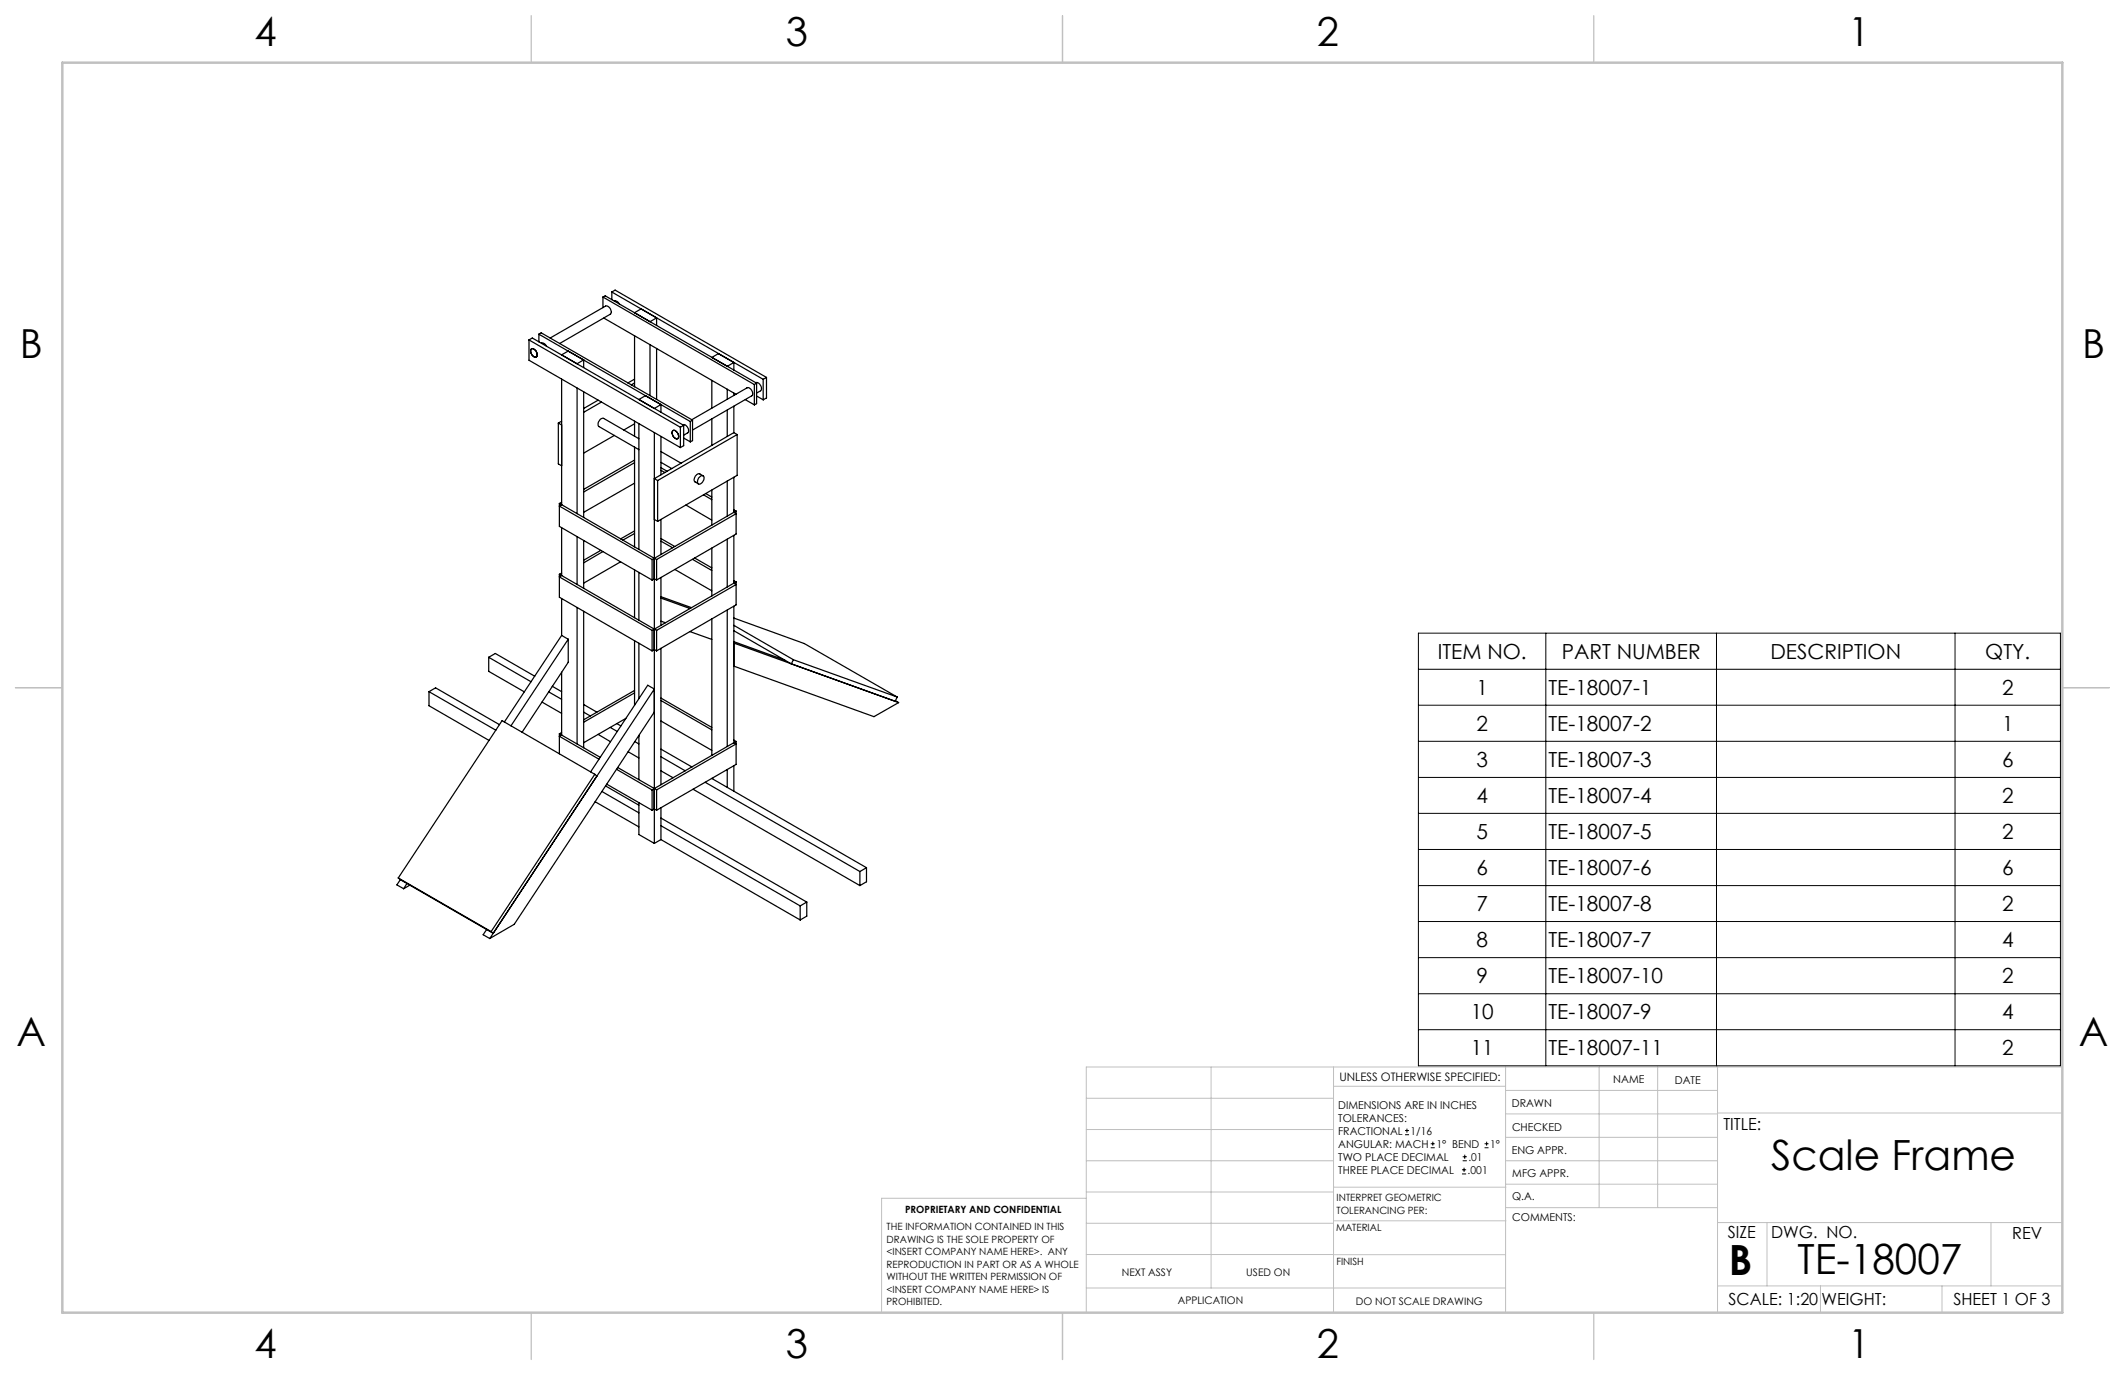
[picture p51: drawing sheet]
<svg xmlns="http://www.w3.org/2000/svg" width="432mm" height="279mm" viewBox="0 0 432 279" stroke-linecap="round" stroke-linejoin="round" font-family="sans-serif">
<defs><g id="words">
<g font-size="8.5">
<text x="359.9" y="237.7">Scale Frame</text>
<text x="351.3" y="259">B</text>
<text x="365.3" y="258.9">TE-18007</text>
</g>
<g font-size="8.1">
<text x="51.7" y="9.3">4</text>
<text x="159.7" y="9.3">3</text>
<text x="267.6" y="9.3">2</text>
<text x="375.6" y="9.3">1</text>
<text x="4" y="72.8">B</text>
<text x="423.1" y="72.8">B</text>
<text x="3.3" y="212.5">A</text>
<text x="422.4" y="212.5">A</text>
<text x="51.7" y="276">4</text>
<text x="159.7" y="276">3</text>
<text x="267.6" y="276">2</text>
<text x="375.6" y="276">1</text>
</g>
<g font-size="4.2">
<text x="292.2" y="133.8">ITEM NO.</text>
<text x="317.3" y="133.8">PART NUMBER</text>
<text x="359.7" y="133.8">DESCRIPTION</text>
<text x="403.4" y="133.8">QTY.</text>
<text x="300" y="141.2">1</text>
<text x="314.6" y="141.2">TE-18007-1</text>
<text x="406.8" y="141.2">2</text>
<text x="300" y="148.5">2</text>
<text x="314.6" y="148.5">TE-18007-2</text>
<text x="406.8" y="148.5">1</text>
<text x="300" y="155.8">3</text>
<text x="314.6" y="155.8">TE-18007-3</text>
<text x="406.8" y="155.8">6</text>
<text x="300" y="163.1">4</text>
<text x="314.6" y="163.1">TE-18007-4</text>
<text x="406.8" y="163.1">2</text>
<text x="300" y="170.5">5</text>
<text x="314.6" y="170.5">TE-18007-5</text>
<text x="406.8" y="170.5">2</text>
<text x="300" y="177.8">6</text>
<text x="314.6" y="177.8">TE-18007-6</text>
<text x="406.8" y="177.8">6</text>
<text x="300" y="185.1">7</text>
<text x="314.6" y="185.1">TE-18007-8</text>
<text x="406.8" y="185.1">2</text>
<text x="300" y="192.4">8</text>
<text x="314.6" y="192.4">TE-18007-7</text>
<text x="406.8" y="192.4">4</text>
<text x="300" y="199.8">9</text>
<text x="314.6" y="199.8">TE-18007-10</text>
<text x="406.8" y="199.8">2</text>
<text x="298.8" y="207.1">10</text>
<text x="314.6" y="207.1">TE-18007-9</text>
<text x="406.8" y="207.1">4</text>
<text x="298.8" y="214.4">11</text>
<text x="314.6" y="214.4">TE-18007-11</text>
<text x="406.8" y="214.4">2</text>
</g>
<g font-size="3.4">
<text x="350.2" y="229.5">TITLE:</text>
<text x="351.1" y="251.6">SIZE</text>
<text x="359.9" y="251.6">DWG. NO.</text>
<text x="408.9" y="251.7">REV</text>
<text x="351.2" y="265.2">SCALE: 1:20</text>
<text x="370.1" y="265.3">WEIGHT:</text>
<text x="396.9" y="265.2">SHEET 1 OF 3</text>
</g>
<text font-size="2.4" x="272.2" y="219.7">UNLESS OTHERWISE SPECIFIED:</text>
<g font-size="2.2">
<text x="327.8" y="220.1">NAME</text>
<text x="340.3" y="220.2">DATE</text>
<text x="271.9" y="225.3">DIMENSIONS ARE IN INCHES</text>
<text x="271.9" y="227.9">TOLERANCES:</text>
<text x="307.2" y="224.9">DRAWN</text>
<text x="271.9" y="230.6">FRACTIONAL</text>
<text x="271.9" y="233.2">ANGULAR: MACH</text>
<text x="286.6" y="230.6">1/16</text>
<text x="291.9" y="233.2">1° BEND</text>
<text x="302.8" y="233.2">1°</text>
<text x="307.3" y="229.8">CHECKED</text>
<text x="271.9" y="238.5">THREE PLACE DECIMAL</text>
<text x="271.9" y="235.9">TWO PLACE DECIMAL</text>
<text x="298.2" y="238.5">.001</text>
<text x="298.4" y="235.9">.01</text>
<text x="307.2" y="234.5">ENG APPR.</text>
<text x="307.3" y="239.2">MFG APPR.</text>
<text x="307.3" y="243.9">Q.A.</text>
<text x="307.3" y="248.1">COMMENTS:</text>
</g>
<g font-size="2.1">
<text x="227.9" y="259.2">NEXT ASSY</text>
<text x="253.3" y="259.2">USED ON</text>
<text x="239.3" y="265">APPLICATION</text>
<text x="275.5" y="265.1">DO NOT SCALE DRAWING</text>
</g>
<g font-size="2">
<text x="271.6" y="244.1">INTERPRET GEOMETRIC</text>
<text x="180.2" y="250">THE INFORMATION CONTAINED IN THIS</text>
<text x="183.9" y="246.4">PROPRIETARY AND CONFIDENTIAL</text>
<text x="271.5" y="250.2">MATERIAL</text>
<text x="271.6" y="246.6">TOLERANCING PER:</text>
<text x="180.2" y="252.5">DRAWING IS THE SOLE PROPERTY OF</text>
<text x="180.2" y="255.1">&lt;INSERT COMPANY NAME HERE&gt;. ANY</text>
<text x="180.2" y="257.6">REPRODUCTION IN PART OR AS A WHOLE</text>
<text x="271.5" y="257">FINISH</text>
<text x="180.2" y="260.1">WITHOUT THE WRITTEN PERMISSION OF</text>
<text x="180.2" y="262.6">&lt;INSERT COMPANY NAME HERE&gt; IS</text>
<text x="180.2" y="265.2">PROHIBITED.</text>
</g>
</g></defs>
<g fill="none" stroke="#c0c0c0" stroke-width=".2">
<path d="M246.1 216.8v44.9M271 216.8v49.9M305.9 216.8v49.9M324.9 216.8v28.6M336.8 216.8v28.6M349 216.8v49.9M419.1 216.8h-198.4v49.9M220.7 235.9h50.3M220.7 229.5h50.3M220.7 223.2h50.3M271 220.7h34.9M305.9 231.1h43.1"/>
<path d="M305.9 226.3h43.1M305.9 221.6h43.1M305.9 235.9h43.1M349 226.2h70.1M220.7 248.6h50.3M220.7 242.2h50.3M220.7 254.9h50.3M220.7 243.5h-41.6v23.2M271 255h34.9M271 248.1h35M271 241.2h35M305.9 240.6h43.1"/>
<path d="M306 245.4h43M349 248.4h70.1M359.1 248.4v12.9M404.6 248.4v12.9M220.7 261.7h85.2M349 261.3h70.1M369.9 261.3v5.4M394.6 261.3v5.4"/>
</g>
<path d="M108 3.2v9.5M215.9 3.2v9.5M323.8 3.2v9.5M3.1 139.7h9.6M419.1 139.7h9.5M108 266.7v9.6M215.9 266.7v9.6M323.8 266.7v9.6" fill="none" stroke="#c0c0c0" stroke-width=".25"/>
<path d="M12.7 12.7h406.4v254h-406.4z" fill="none" stroke="#c0c0c0" stroke-width=".5"/>
<g fill="none" stroke="#000" stroke-width=".2">
<path d="M288.2 128.7h130.5v87.9h-130.5zM288.2 136h130.5M314.1 128.7v87.9M348.8 128.7v87.9M397.3 128.7v87.9M288.2 143.3h130.5M288.2 150.6h130.5M288.2 158h130.5M288.2 165.3h130.5M288.2 172.6h130.5M288.2 180h130.5M288.2 187.3h130.5"/>
<path d="M288.2 194.6h130.5M288.2 201.9h130.5M288.2 209.2h130.5M285.5 230.6h.8M285.5 229.7h.8M285.9 229.3v.9M290.7 233.2h.8M290.7 232.4h.8M291.1 232v.8M297.1 238.5h.8M297.1 237.7h.8M297.2 235.9h.9"/>
<path d="M297.2 235.1h.9M297.5 237.3v.8M297.6 234.6v.9M301.7 233.2h.8M301.7 232.4h.8M302.1 232v.8"/>
</g>
<g fill="none" stroke="#000" stroke-width=".25">
<path d="M124.3 59.3v1.6M124.3 59.3l30.8 17.8M124.3 59.3l.7-.4 30.8 17.8M107.5 69.1l.7-.4 30.7 17.7M107.5 69.1l30.8 17.7M107.5 69.1v4.1l30.8 17.7M107.9 71a.92 .92 0 0 1 1.2 .9 .51 .51 0 0 1-.2 .7 .51 .51 0 0 1-.7-.4l-.4-.7zM109.5 67.9l30.8 17.8M109.5 67.9l.5-.3 30.7 17.8M109.5 67.9v1.6M110 69.7h.3l.4 .1 .3 .5M111.8 68.7l11.2-6.5a1.09 1.09 0 0 1 1 1.7l-10.3 5.9"/>
<path d="M114.1 72.1l1.4-.8 3.1 1.8-1.3 .8zM114.1 77v25.6M117.3 78.8v25.6M118.6 73.1v1.6M118.6 79.6v25.6M122.5 60.4v2.1M122.5 60.4l30.8 17.7M122.5 60.4l.5-.3 30.7 17.8M122.7 64.6l26.8 15.5M124.8 61.2h.1M124.8 61.2h.6l.4 .6M128.9 63.5l1.4-.7 3.1 1.8-1.3 .8z"/>
<path d="M128.9 68.2v10.4M128.9 77.8l-.6 .4M128.9 77l-1.3 .8M132.1 70v10.4M133.4 64.6v1.5M133.4 70.8v10.4M144.6 77.3v5.6M144.6 72.6l1.4-.7 3.1 1.8-1.3 .7zM147.8 79.1v2M149.1 73.7v1.5M149.1 79.9v.4M153.3 78.1v4.2"/>
<path d="M153.6 77.8a1.09 1.09 0 0 1 1 1.6l-.9 .5M153.7 77.9l-.4 .2M153.7 77.9v4.1l-.4 .3M155.1 77.1v4.1M155.8 76.7v4.2l-.7 .3M155.8 76.7l-.7 .4M113.5 86v8.3l.6 .4M113.5 86l.6 .4M114.1 85.6l-.6 .4M121.5 81.3l-2.9 1.7M122.2 81.7l-3.6 2.1M124.8 88.5l-6.2 3.6"/>
<path d="M128.9 85.6v3M128.9 90.8v20.3M128.9 86.1l-2.1 1.3M128.9 98.2l-10.3 5.9M128.9 94l-10.3 6M128.9 93.5l-10.3 5.9M129.8 89.1l-7.1-4.1a1.12 1.12 0 0 0-1 1.7l8.1 4.7M129.8 81.2l1.4-.8 3.1 1.8-1.3 .8zM129.8 86.1v25.6M133 87.9v83.5M133.6 97.6v8.3M134.3 91.8l4.1 2.3"/>
<path d="M134.3 93.9l2.2 1.3M134.3 82.2v1.6M134.3 88.7v7.8M134.3 95.6l.8 .4M134.3 95l1.2 .7M136.7 87.6a.9 .9 0 0 1 1.2 .9 .48 .48 0 0 1-.2 .7 .48 .48 0 0 1-.7-.3l-.3-.4-.1-.5zM138.3 86.8v4.1M138.7 86.3a1.08 1.08 0 0 1 1 1.6l-.8 .5M138.9 86.4l-.6 .4M138.9 86.4v4.2l-.6 .3M138.9 89l1.4 .8M140.3 85.7v4.1"/>
<path d="M140.5 85.3l11.3-6.5a1.06 1.06 0 0 1 1 1.6l-12.1 7M140.7 85.4l-.4 .3M140.7 85.4v4.1l-.4 .3M142 97.1l.1-.1a.53 .53 0 0 1 .7-.3 .53 .53 0 0 1 .2 .8 .88 .88 0 0 1-1.2 .7l-.1-.3zM142.9 96.7l-.7-.4a1.06 1.06 0 0 0-.9 1.6l.6 .4M144.6 85.1v5.4M144.6 99.6v7.1M147.8 83.3v5.4M147.8 97.8v7.1M149.1 82.5v5.4M149.1 97v7.1M149.1 87.9l-16.1 9.4 .6 .3"/>
<path d="M149.1 87.9l.7 .4M149.8 88.3l-16.2 9.3M149.8 88.3v8.3l-16.2 9.3M151.4 81.2l1.9 1.1M153.7 80.5l1.4 .7M113.7 102.3v4.7l18.8 10.9M113.7 116.7v4.7l18.8 10.9M113.7 116.7l.4 .2M113.7 102.3l.4 .3M114.1 107.2v9.7M114.1 116.9l-.4 .3 18.8 10.9M114.1 116.9l18.9 10.9"/>
<path d="M114.1 102.6l-.4 .2 18.8 10.9M114.1 102.6l18.9 10.9M114.1 116.5l-.4 .2M114.1 102.1l-.4 .2M117.3 109v9.8M118.6 109.8v9.8M122.1 111.8l-3.5 2M122.5 112.1l-3.9 2.3M126.1 114.2l-7.5 4.3M128.9 115.8v9.7M128.9 107.9l-2.8 1.6M128.9 108.4l-2.3 1.3"/>
<path d="M129.8 116.3v9.7M132.5 113.7v4.2M132.5 117.9l.5-.3 .4 .3M133 113.5l-.5 .2M133 105.6l.6 .3M133 113.5l.4 .2M133.4 113.7v4.2M134.3 105.6v7.1M134.3 117.3v9.8M134.3 110l2.4 1.3M134.3 109.4l2.8 1.7M137.1 115.7l7.5 4.4"/>
<path d="M139.4 102.6l5.2 3.1M140.7 113.7l3.9 2.2M141.1 113.4l3.5 2M142.9 100.5l1.7 1M143.4 100.3l1.2 .7M144.6 111.4v9.7M147.8 109.6v9.7M149.1 108.8v9.7M149.1 103.6l.5 .3M149.1 118l.5 .3M149.1 118.5l.5 .3-16.2 9.3M149.1 118.5l-16.1 9.3"/>
<path d="M149.1 104.1l.5 .3-16.2 9.3M149.1 104.1l-16.1 9.4M149.6 103.9l-.5 .2M149.6 103.9v4.6l-16.2 9.4M149.6 118.3v4.6l-16.2 9.4M149.6 118.3l-.5 .2M99.3 133.6l8.6 4.9M99.3 133.6l1.3-.8 8.1 4.6M99.3 133.6v2.8l7.2 4.2M112.2 139.5l1.9 1M114.1 121.6v7.5M114.1 136.6v12.8"/>
<path d="M114.1 129.1l1.4 .8M114.1 129.1l-11.6 17.6M115.5 129.9l-11.7 17.6M115.5 129.9v4.7l-9.4 14.2M117.3 123.4v27.8M118.6 124.2v27.7M128.9 130.2v13.1M129.8 130.7v11.3M132.5 128.1v4.2M132.5 132.3l.5-.3 .4 .3M133 127.8l-.5 .3M133 127.8l.4 .3"/>
<path d="M133.4 128.1v4.2M134.3 131.7v27.8M134.3 121.5l5.9 2.1M134.3 121.2l6.2 2.3M134.3 126.2l.9 .3M140.2 128.3l4.4 1.6M144.6 125.8v27.7M147.8 124v27.7M149.1 123.2v27.7M149.1 130.7l33.5 12.1M149.1 130.4l10.4 3.7M149.1 135.4l28.5 10.2 5-2.8"/>
<path d="M149.1 125.6l14.3 5.2 18.9 10.8M149.1 127.1l12.1 7M149.1 128.2l11.7 6.7M160.8 134.9l21.1 7.6 .4-.9M161.2 134.1l21.1 7.5M161.2 134.1l-.4 .8M87.2 140.5l13.6 7.9M87.2 140.5v2.9l12.2 7.1M87.2 140.5l1.3-.7 13 7.4M110.1 142.7l4 2.3M111.5 140.6l2.6 1.5M113.7 149.1v4.1"/>
<path d="M113.7 149.1l.4 .3M114.1 149.4l-.4 .2 8 4.7M114.1 149.4l7.9 4.5M114.1 148.8l-.4 .3M118.6 144.7l1.3 .8M118.6 143.2l2.7 1.5M120 156.8l11.6-17.6 1.4 .8-33.5 50.7M120.9 157.3l.4 .4-21.1 32M120.9 157.3l-21.1 32M120.9 157.3l-18.9-10.9-21.1 32M121.5 149.2l2.5 1.5M123 159.7l6.8 3.9"/>
<path d="M123.3 159.3l9.2 5.3M124 147.8l1.4 .8M125.3 156.3l7.2 4.2M125.3 147l.9 .5M125.5 156l7.5 4.2M127.2 146l-8.6 4.9M127.6 152.8l2.2 1.2M128.9 140.8l-10.3 6M128.9 140.3l-10.3 6M129 150.7l.8 .5M129.8 149.6h.1M129.8 149.4v9"/>
<path d="M133 144.7l-28.5 43.1-5 2.9M134.3 153.8l4.9 2.8M134.3 152.2l6.3 3.7M134.3 156.6l2.5 1.4M134.3 146.5l10.3 6M134.3 142.3l10.3 6M134.3 141.9l10.3 5.9M143.3 159l31.4 18.1M144.6 158.2h.1M144.6 158.2l31.5 18.1M147.8 156.4v3.6M149.1 155.6v5.2"/>
<path d="M149.1 150.4l.5 .3M149.1 150.9l.5 .3-16.2 9.3M149.1 150.9l-16.1 9.3M149.6 150.7v4.6l-16.2 9.3M149.6 150.7l-.5 .2M182 142.4l.6 .4M80.9 178.4l18.9 10.9M80.9 178.4l.5 .4M81.4 178.8l-.8 1 1.4 .8M81.4 178.8l18.8 10.9M82.7 179.5l-.7 1.1M83.3 179.9l-1.3 .7"/>
<path d="M120.9 162.9l8.9 5.1M122.3 160.8l7.5 4.4M129.8 163.1v6.5l3.2 1.8M132.5 160.5v4.1M132.5 164.6l.5-.2 .4 .2M133 160.2l-.5 .3M133 160.2l.4 .3M133.4 160.5v4.1M134.3 164.1v6.5M134.3 170.6l-1.3 .8M134.3 167.8l28.3 16.3M134.3 170.6l28.3 16.3"/>
<path d="M134.3 166.2l29.6 17.1M140.8 160.4l33.9 19.6M174.7 177.1v2.9M176.1 176.3l-1.4 .8M176.1 176.3v2.9l-1.4 .8M98.9 188.9l-.7 1 1.3 .8M99.8 189.3l.4 .4M162.6 184.1v2.8M163.9 183.3v2.9l-1.3 .7M163.9 183.3l-1.3 .8"/>
</g>
<use href="#words"/>
</svg>
